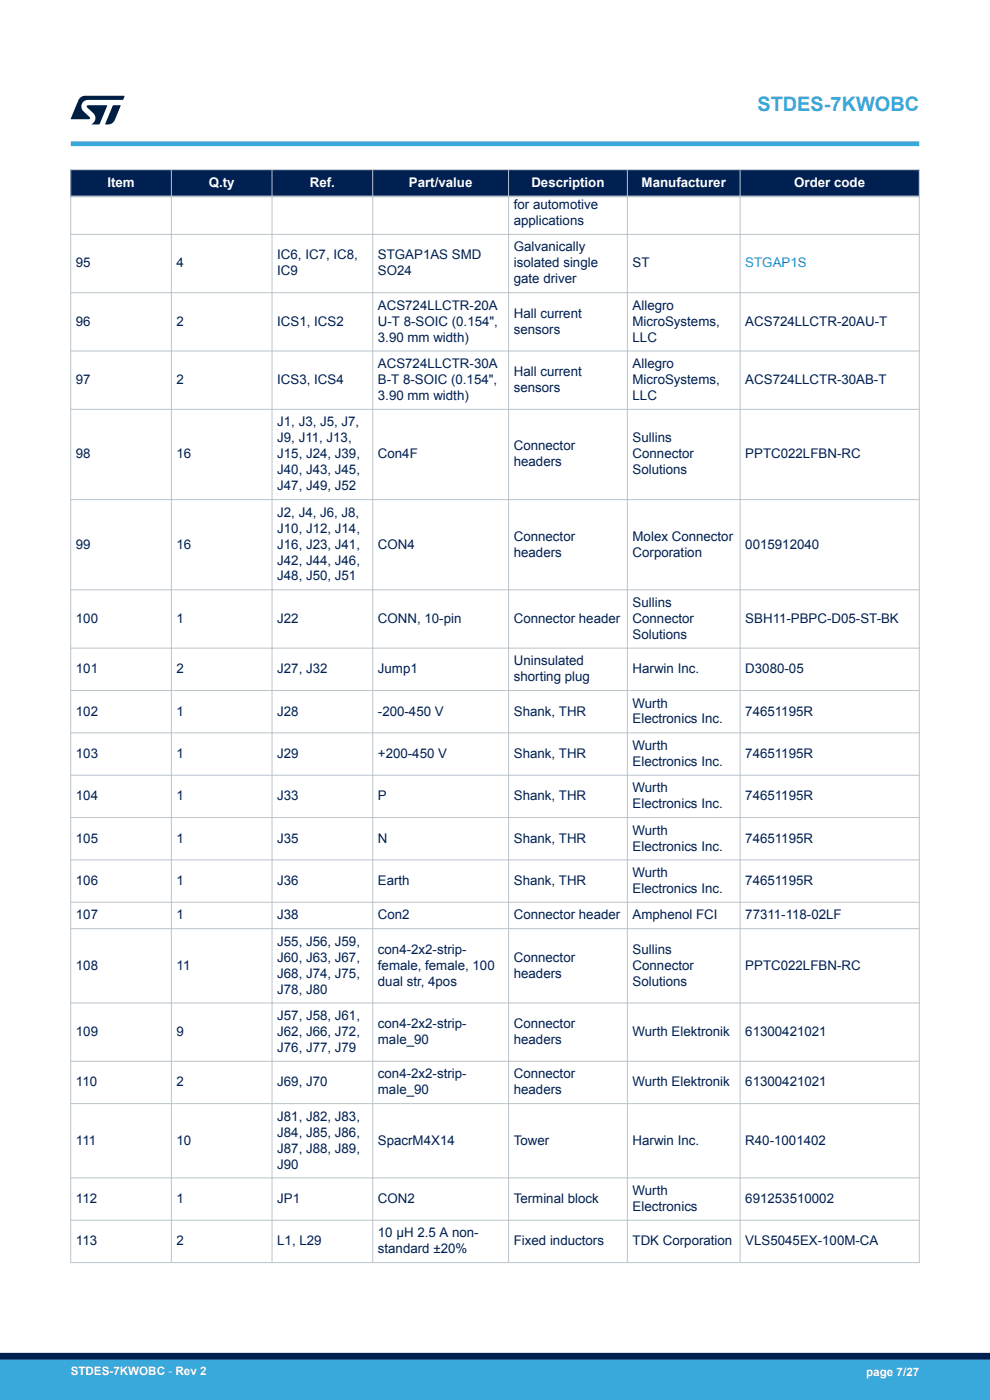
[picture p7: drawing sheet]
<svg xmlns="http://www.w3.org/2000/svg" width="210mm" height="297mm" viewBox="0 0 210 297" stroke-linecap="round" stroke-linejoin="round" font-family="sans-serif">
<defs><g id="words">
<text font-size="4.2" fill="#39a9dc" x="160.7" y="23.5">STDES-7KWOBC</text>
<g font-size="2.8" fill="#fff">
<text x="22.8" y="39.6">Item</text>
<text x="44.3" y="39.6">Q.ty</text>
<text x="65.7" y="39.6">Ref.</text>
<text x="86.7" y="39.6">Part/value</text>
<text x="112.7" y="39.6">Description</text>
<text x="136.1" y="39.6">Manufacturer</text>
<text x="168.5" y="39.6">Order code</text>
</g>
<g font-size="2.8" fill="#002052">
<text x="109" y="44.4">for automotive</text>
<text x="109" y="47.7">applications</text>
<text x="109" y="53.3">Galvanically</text>
<text x="16.1" y="56.7">95</text>
<text x="37.5" y="56.7">4</text>
<text x="58.8" y="55">IC6, IC7, IC8,</text>
<text x="58.8" y="58.4">IC9</text>
<text x="80.2" y="55">STGAP1AS SMD</text>
<text x="80.2" y="58.4">SO24</text>
<text x="109" y="56.7">isolated single</text>
<text x="134.2" y="56.7">ST</text>
<text x="80.2" y="65.7">ACS724LLCTR-20A</text>
<text x="109" y="60.1">gate driver</text>
<text x="134.2" y="65.7">Allegro</text>
<text x="16.1" y="69.1">96</text>
<text x="37.5" y="69.1">2</text>
<text x="58.8" y="69.1">ICS1, ICS2</text>
<text x="80.2" y="69.1">U-T 8-SOIC (0.154&quot;,</text>
<text x="109" y="67.4">Hall current</text>
<text x="109" y="70.8">sensors</text>
<text x="134.2" y="69.1">MicroSystems,</text>
<text x="158.1" y="69.1">ACS724LLCTR-20AU-T</text>
<text x="80.2" y="72.5">3.90 mm width)</text>
<text x="134.2" y="72.5">LLC</text>
<text x="16.1" y="81.5">97</text>
<text x="37.5" y="81.5">2</text>
<text x="58.8" y="81.5">ICS3, ICS4</text>
<text x="80.2" y="78.1">ACS724LLCTR-30A</text>
<text x="80.2" y="81.5">B-T 8-SOIC (0.154&quot;,</text>
<text x="109" y="79.8">Hall current</text>
<text x="109" y="83.2">sensors</text>
<text x="134.2" y="78.1">Allegro</text>
<text x="134.2" y="81.5">MicroSystems,</text>
<text x="158.1" y="81.5">ACS724LLCTR-30AB-T</text>
<text x="80.2" y="84.9">3.90 mm width)</text>
<text x="134.2" y="84.9">LLC</text>
<text x="58.8" y="90.5">J1, J3, J5, J7,</text>
<text x="58.8" y="93.8">J9, J11, J13,</text>
<text x="109" y="95.5">Connector</text>
<text x="134.2" y="93.8">Sullins</text>
<text x="16.1" y="97.2">98</text>
<text x="37.5" y="97.2">16</text>
<text x="58.8" y="97.2">J15, J24, J39,</text>
<text x="58.8" y="100.6">J40, J43, J45,</text>
<text x="80.2" y="97.2">Con4F</text>
<text x="109" y="98.9">headers</text>
<text x="134.2" y="97.2">Connector</text>
<text x="134.2" y="100.6">Solutions</text>
<text x="158.1" y="97.2">PPTC022LFBN-RC</text>
<text x="58.8" y="104">J47, J49, J52</text>
<text x="58.8" y="109.6">J2, J4, J6, J8,</text>
<text x="58.8" y="113">J10, J12, J14,</text>
<text x="16.1" y="116.4">99</text>
<text x="37.5" y="116.4">16</text>
<text x="58.8" y="116.4">J16, J23, J41,</text>
<text x="58.8" y="119.8">J42, J44, J46,</text>
<text x="80.2" y="116.4">CON4</text>
<text x="109" y="114.7">Connector</text>
<text x="109" y="118.1">headers</text>
<text x="134.2" y="114.7">Molex Connector</text>
<text x="134.2" y="118.1">Corporation</text>
<text x="158.1" y="116.4">0015912040</text>
<text x="58.8" y="123.1">J48, J50, J51</text>
<text x="134.2" y="128.7">Sullins</text>
<text x="16.1" y="132.1">100</text>
<text x="37.5" y="132.1">1</text>
<text x="58.8" y="132.1">J22</text>
<text x="80.2" y="132.1">CONN, 10-pin</text>
<text x="109" y="132.1">Connector header</text>
<text x="134.2" y="132.1">Connector</text>
<text x="134.2" y="135.5">Solutions</text>
<text x="158.1" y="132.1">SBH11-PBPC-D05-ST-BK</text>
<text x="16.1" y="142.8">101</text>
<text x="37.5" y="142.8">2</text>
<text x="58.8" y="142.8">J27, J32</text>
<text x="80.2" y="142.8">Jump1</text>
<text x="109" y="141.1">Uninsulated</text>
<text x="134.2" y="142.8">Harwin Inc.</text>
<text x="158.1" y="142.8">D3080-05</text>
<text x="109" y="144.5">shorting plug</text>
<text x="16.1" y="151.8">102</text>
<text x="37.5" y="151.8">1</text>
<text x="58.8" y="151.8">J28</text>
<text x="80.2" y="151.8">-200-450 V</text>
<text x="109" y="151.8">Shank, THR</text>
<text x="134.2" y="150.1">Wurth</text>
<text x="134.2" y="153.5">Electronics Inc.</text>
<text x="158.1" y="151.8">74651195R</text>
<text x="16.1" y="160.8">103</text>
<text x="37.5" y="160.8">1</text>
<text x="58.8" y="160.8">J29</text>
<text x="80.2" y="160.8">+200-450 V</text>
<text x="109" y="160.8">Shank, THR</text>
<text x="134.2" y="159.1">Wurth</text>
<text x="158.1" y="160.8">74651195R</text>
<text x="134.2" y="162.5">Electronics Inc.</text>
<text x="16.1" y="169.8">104</text>
<text x="37.5" y="169.8">1</text>
<text x="58.8" y="169.8">J33</text>
<text x="80.2" y="169.8">P</text>
<text x="109" y="169.8">Shank, THR</text>
<text x="134.2" y="168.1">Wurth</text>
<text x="134.2" y="171.5">Electronics Inc.</text>
<text x="158.1" y="169.8">74651195R</text>
<text x="16.1" y="178.7">105</text>
<text x="37.5" y="178.7">1</text>
<text x="58.8" y="178.7">J35</text>
<text x="80.2" y="178.7">N</text>
<text x="109" y="178.7">Shank, THR</text>
<text x="134.2" y="177.1">Wurth</text>
<text x="158.1" y="178.7">74651195R</text>
<text x="134.2" y="180.4">Electronics Inc.</text>
<text x="16.1" y="187.7">106</text>
<text x="37.5" y="187.7">1</text>
<text x="58.8" y="187.7">J36</text>
<text x="80.2" y="187.7">Earth</text>
<text x="109" y="187.7">Shank, THR</text>
<text x="134.2" y="186">Wurth</text>
<text x="134.2" y="189.4">Electronics Inc.</text>
<text x="158.1" y="187.7">74651195R</text>
<text x="16.1" y="195">107</text>
<text x="37.5" y="195">1</text>
<text x="58.8" y="195">J38</text>
<text x="80.2" y="195">Con2</text>
<text x="109" y="195">Connector header</text>
<text x="134.2" y="195">Amphenol FCI</text>
<text x="158.1" y="195">77311-118-02LF</text>
<text x="58.8" y="200.6">J55, J56, J59,</text>
<text x="80.2" y="202.3">con4-2x2-strip-</text>
<text x="134.2" y="202.3">Sullins</text>
<text x="16.1" y="205.7">108</text>
<text x="37.5" y="205.7">11</text>
<text x="58.8" y="204">J60, J63, J67,</text>
<text x="58.8" y="207.4">J68, J74, J75,</text>
<text x="80.2" y="205.7">female, female, 100</text>
<text x="80.2" y="209.1">dual str, 4pos</text>
<text x="109" y="204">Connector</text>
<text x="109" y="207.4">headers</text>
<text x="134.2" y="205.7">Connector</text>
<text x="134.2" y="209.1">Solutions</text>
<text x="158.1" y="205.7">PPTC022LFBN-RC</text>
<text x="58.8" y="210.8">J78, J80</text>
<text x="16.1" y="219.8">109</text>
<text x="37.5" y="219.8">9</text>
<text x="58.8" y="216.4">J57, J58, J61,</text>
<text x="58.8" y="219.8">J62, J66, J72,</text>
<text x="80.2" y="218.1">con4-2x2-strip-</text>
<text x="80.2" y="221.5">male_90</text>
<text x="109" y="218.1">Connector</text>
<text x="109" y="221.5">headers</text>
<text x="134.2" y="219.8">Wurth Elektronik</text>
<text x="158.1" y="219.8">61300421021</text>
<text x="58.8" y="223.2">J76, J77, J79</text>
<text x="16.1" y="230.4">110</text>
<text x="37.5" y="230.4">2</text>
<text x="58.8" y="230.4">J69, J70</text>
<text x="80.2" y="228.8">con4-2x2-strip-</text>
<text x="80.2" y="232.1">male_90</text>
<text x="109" y="228.8">Connector</text>
<text x="109" y="232.1">headers</text>
<text x="134.2" y="230.4">Wurth Elektronik</text>
<text x="158.1" y="230.4">61300421021</text>
<text x="58.8" y="237.7">J81, J82, J83,</text>
<text x="16.1" y="242.8">111</text>
<text x="37.5" y="242.8">10</text>
<text x="58.8" y="241.1">J84, J85, J86,</text>
<text x="58.8" y="244.5">J87, J88, J89,</text>
<text x="80.2" y="242.8">SpacrM4X14</text>
<text x="109" y="242.8">Tower</text>
<text x="134.2" y="242.8">Harwin Inc.</text>
<text x="158.1" y="242.8">R40-1001402</text>
<text x="58.8" y="247.9">J90</text>
<text x="16.1" y="255.2">112</text>
<text x="37.5" y="255.2">1</text>
<text x="58.8" y="255.2">JP1</text>
<text x="80.2" y="255.2">CON2</text>
<text x="109" y="255.2">Terminal block</text>
<text x="134.2" y="253.5">Wurth</text>
<text x="134.2" y="256.9">Electronics</text>
<text x="158.1" y="255.2">691253510002</text>
<text x="80.2" y="262.5">10 µH 2.5 A non-</text>
<text x="16.1" y="264.2">113</text>
<text x="37.5" y="264.2">2</text>
<text x="58.8" y="264.2">L1, L29</text>
<text x="80.2" y="265.9">standard ±20%</text>
<text x="109" y="264.2">Fixed inductors</text>
<text x="134.2" y="264.2">TDK Corporation</text>
<text x="158.1" y="264.2">VLS5045EX-100M-CA</text>
</g>
<text font-size="2.8" fill="#1f81af" x="158.1" y="56.7">STGAP1S</text>
<g font-size="2.5" fill="#fff">
<text x="15" y="291.6">STDES-7KWOBC - Rev 2</text>
<text x="183.7" y="291.9">page 7/27</text>
</g>
</g></defs>
<g fill="#002052">
<path d="M15 36h180v5.7h-180z" fill-rule="evenodd"/>
<path d="M15 36h180v5.7h-180z" fill-rule="evenodd"/>
</g>
<g fill="none" stroke="#b9c4ca" stroke-width=".21">
<path d="M14.9 36h180.2M15 35.9v232.1M36.4 35.9v232.1M57.7 35.9v232.1M79.1 35.9v232.1M107.9 35.9v232.1M133.1 35.9v232.1M157 35.9v232.1M195 35.9v232.1M14.9 49.7h180.2M14.9 62.1h180.2M14.9 74.5h180.2"/>
<path d="M14.9 86.8h180.2M14.9 106h180.2M14.9 125.1h180.2M14.9 137.5h180.2M14.9 146.5h180.2M14.9 155.5h180.2M14.9 164.5h180.2M14.9 173.4h180.2M14.9 182.4h180.2M14.9 191.4h180.2M14.9 197h180.2M14.9 212.8h180.2"/>
<path d="M14.9 225.1h180.2M14.9 234.1h180.2M14.9 249.9h180.2M14.9 258.9h180.2M14.9 267.9h180.2"/>
</g>
<path d="M14.9 41.7h180.2" fill="none" stroke="#b9c4ca" stroke-width=".35"/>
<path d="M15 30.5h180" fill="none" stroke="#39a9dc" stroke-width="1"/>
<g fill="#001e41">
<path d="M17.1 20.7l.9-.4 8.4 .1-.3 .8h-7.4a1.4 1.4 0 0 0-1.3 .8 1.4 1.4 0 0 0 .2 1.5l1.4 1.3v.4l-4 .1 1.6-4.1z"/>
<path d="M24 22.4h1.6l-1.3 3.1a1.54 1.54 0 0 1-1.4 .9l-.6-.1z"/>
<path d="M18.5 22.4h4.2l-1.6 4h-1.7a1.48 1.48 0 0 0 .4-2.4l-1.3-1.2z"/>
</g>
<g fill="#39a9dc">
<path d="M0 288.4h210v8.6h-210z" fill-rule="evenodd"/>
<path d="M-.1 288.4h210.2v4.4h-210.2z" fill-rule="evenodd"/>
</g>
<path d="M0 287.7h210" fill="none" stroke="#002052" stroke-width="1.4"/>
<use href="#words"/>
</svg>
